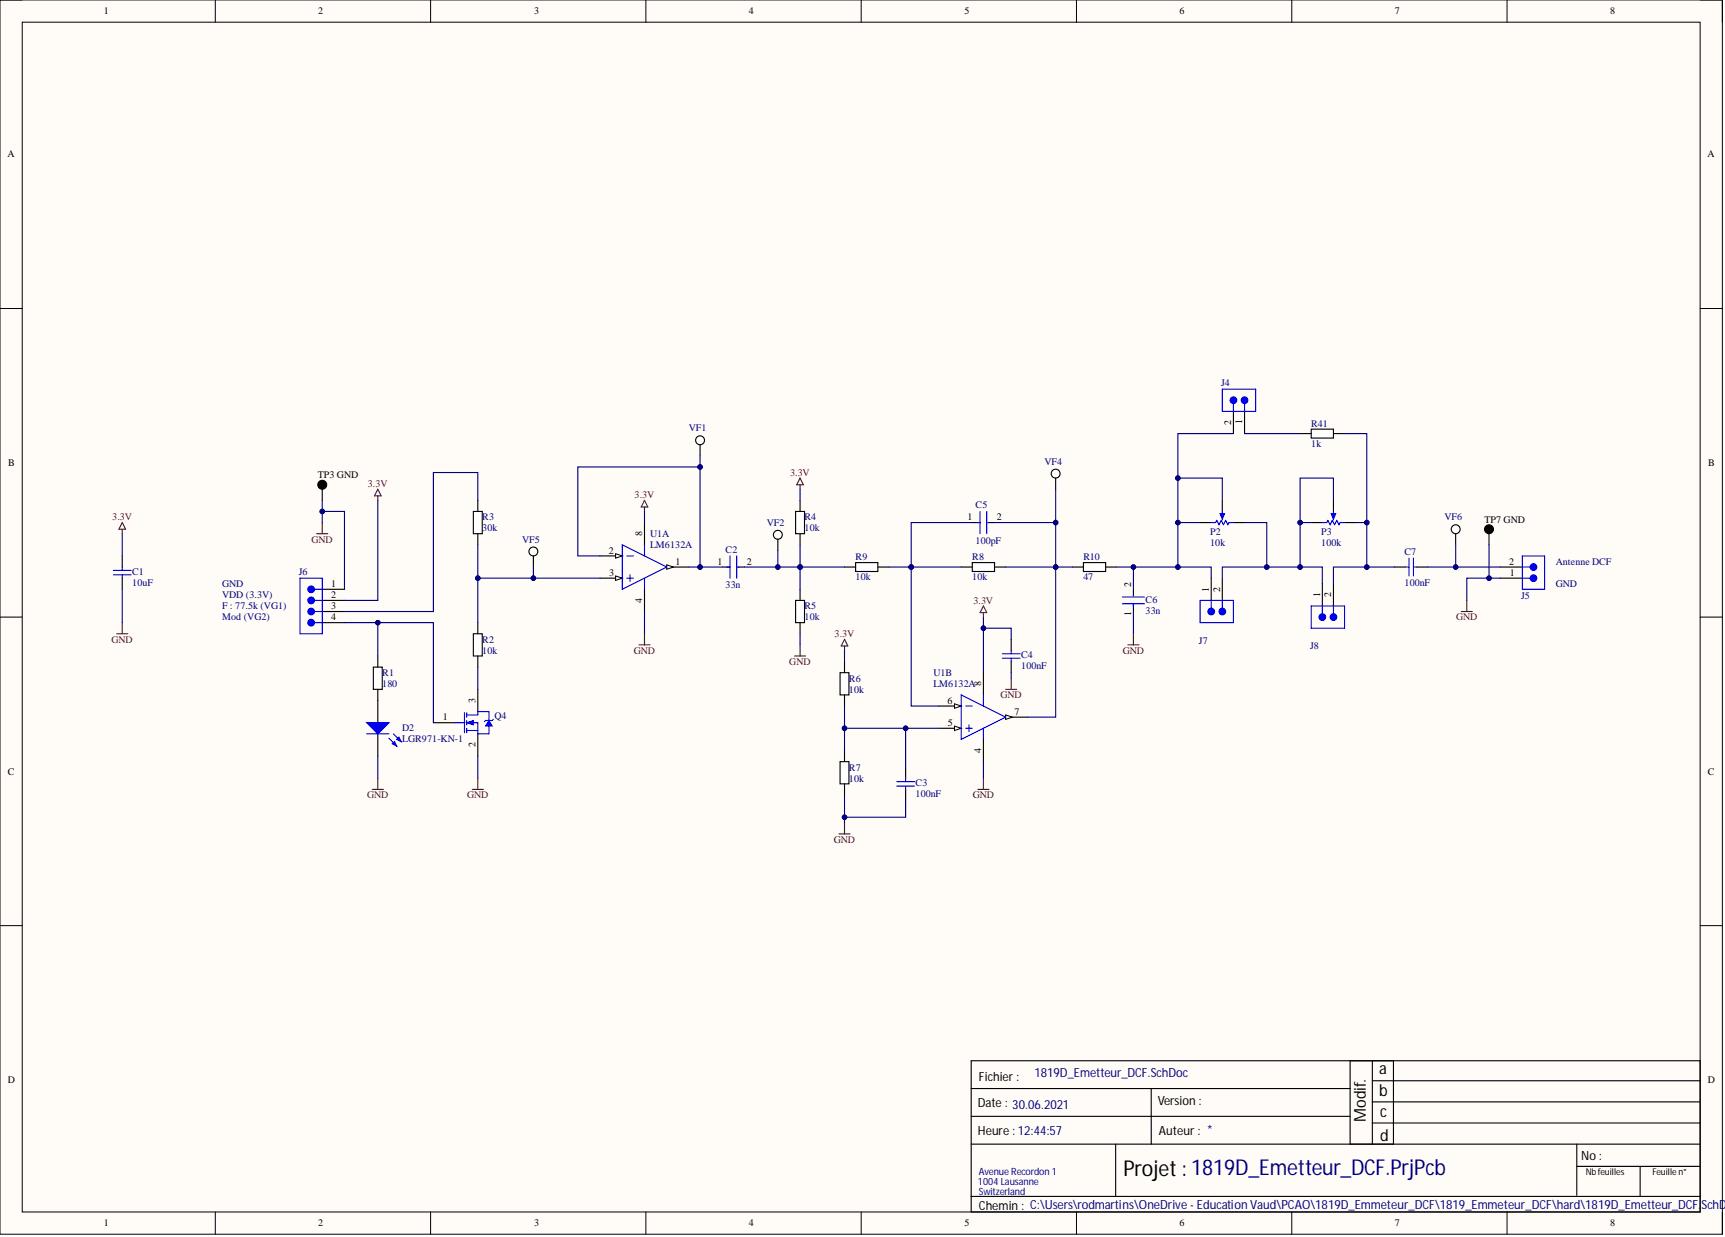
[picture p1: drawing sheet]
<svg xmlns="http://www.w3.org/2000/svg" width="393mm" height="282mm" viewBox="0 0 393 282" stroke-linecap="round" stroke-linejoin="round" font-family="sans-serif">
<defs><g id="words">
<text font-size="5" x="256.2" y="268">Projet : 1819D_Emetteur_DCF.PrjPcb</text>
<g font-size="3.7">
<text x="314.5" y="244.7">a</text>
<text x="314.5" y="249.8">b</text>
<text x="311.4" y="255.6" transform="rotate(-90 311.4 255.6)">Modif.</text>
<text x="314.7" y="254.6">c</text>
<text x="314.7" y="260">d</text>
</g>
<g font-size="2.9" fill="#000080">
<text x="235.9" y="245.5">1819D_Emetteur_DCF.SchDoc</text>
<text x="388" y="275.4">SchDo</text>
</g>
<g font-size="2.9">
<text x="223.2" y="246.3">Fichier :</text>
<text x="264" y="251.8">Version :</text>
<text x="223" y="252.4">Date : 30.06.2021</text>
<text x="223" y="258.7">Heure : 12:44:57</text>
<text x="264.3" y="258.7">Auteur : *</text>
<text x="360.6" y="264.3">No :</text>
<text x="223.2" y="275.7">Chemin : C:\Users\rodmartins\OneDrive - Education Vaud\PCAO\1819D_Emmeteur_DCF\1819_Emmeteur_DCF\hard\1819D_Emetteur_DCF.</text>
</g>
<g font-size="2.3">
<text x="23.6" y="3.3">1</text>
<text x="72.6" y="3.3">2</text>
<text x="121.8" y="3.3">3</text>
<text x="170.8" y="3.3">4</text>
<text x="219.9" y="3.3">5</text>
<text x="268.9" y="3.3">6</text>
<text x="318.1" y="3.3">7</text>
<text x="367.2" y="3.3">8</text>
<text x="1.7" y="35.9">A</text>
<text x="389.4" y="35.9">A</text>
<text x="280.8" y="96.8" transform="rotate(-90 280.8 96.8)">2</text>
<text x="283.3" y="96.6" transform="rotate(-90 283.3 96.6)">1</text>
<text x="1.9" y="106.2">B</text>
<text x="389.5" y="106.2">B</text>
<text x="72.5" y="108.9">TP3 GND</text>
<text x="220.6" y="118.6">1</text>
<text x="227.3" y="118.6">2</text>
<text x="338.5" y="119.1">TP7 GND</text>
<text x="146.5" y="122.1" transform="rotate(-90 146.5 122.1)">8</text>
<text x="138.9" y="126.2">2</text>
<text x="138.9" y="131.2">3</text>
<text x="154.1" y="128.7">1</text>
<text x="163.6" y="128.7">1</text>
<text x="170.3" y="128.7">2</text>
<text x="344.1" y="128.7">2</text>
<text x="344.3" y="131.2">1</text>
<text x="75.5" y="133.8">1</text>
<text x="75.5" y="136.3">2</text>
<text x="146.5" y="137.4" transform="rotate(-90 146.5 137.4)">4</text>
<text x="257.9" y="133.8" transform="rotate(-90 257.9 133.8)">2</text>
<text x="275.7" y="134.8" transform="rotate(-90 275.7 134.8)">1</text>
<text x="278.2" y="134.8" transform="rotate(-90 278.2 134.8)">2</text>
<text x="301" y="136.1" transform="rotate(-90 301 136.1)">1</text>
<text x="303.6" y="136.1" transform="rotate(-90 303.6 136.1)">2</text>
<text x="75.5" y="138.8">3</text>
<text x="75.5" y="141.4">4</text>
<text x="257.9" y="140.4" transform="rotate(-90 257.9 140.4)">1</text>
<text x="108.4" y="160.1" transform="rotate(-90 108.4 160.1)">3</text>
<text x="216.1" y="160.4">6</text>
<text x="223.7" y="156.3" transform="rotate(-90 223.7 156.3)">8</text>
<text x="101" y="164.2">1</text>
<text x="216.1" y="165.4">5</text>
<text x="231.3" y="162.9">7</text>
<text x="108.4" y="170.3" transform="rotate(-90 108.4 170.3)">2</text>
<text x="223.7" y="171.6" transform="rotate(-90 223.7 171.6)">4</text>
<text x="1.8" y="176.5">C</text>
<text x="389.5" y="176.5">C</text>
<text x="1.8" y="246.9">D</text>
<text x="389.5" y="246.9">D</text>
<text x="23.6" y="279.5">1</text>
<text x="72.6" y="279.5">2</text>
<text x="121.8" y="279.5">3</text>
<text x="170.8" y="279.5">4</text>
<text x="219.9" y="279.5">5</text>
<text x="268.9" y="279.5">6</text>
<text x="318.1" y="279.5">7</text>
<text x="367.2" y="279.5">8</text>
</g>
<g font-size="2.3" fill="#000080">
<text x="278.5" y="87.9">J4</text>
<text x="157.1" y="98.3">VF1</text>
<text x="299" y="97.3">R41</text>
<text x="299" y="101.8">1k</text>
<text x="238.2" y="105.9">VF4</text>
<text x="110" y="118.6">R3</text>
<text x="174.8" y="119.8">VF2</text>
<text x="183.5" y="118.6">R4</text>
<text x="222.5" y="115.8">C5</text>
<text x="329.4" y="118.6">VF6</text>
<text x="110" y="121.1">30k</text>
<text x="119.1" y="123.6">VF5</text>
<text x="148.2" y="122.4">U1A</text>
<text x="148.2" y="124.9">LM6132A</text>
<text x="165.5" y="125.9">C2</text>
<text x="183.5" y="121.1">10k</text>
<text x="222.5" y="123.9">100pF</text>
<text x="275.9" y="121.9">P2</text>
<text x="275.9" y="124.4">10k</text>
<text x="301.3" y="121.9">P3</text>
<text x="301.3" y="124.4">100k</text>
<text x="30.2" y="131">C1</text>
<text x="68.2" y="131">J6</text>
<text x="195.1" y="127.7">R9</text>
<text x="221.7" y="127.7">R8</text>
<text x="247" y="127.7">R10</text>
<text x="320.3" y="126.4">C7</text>
<text x="354.7" y="128.7">Antenne DCF</text>
<text x="30.2" y="133.5">10uF</text>
<text x="50.7" y="133.8">GND</text>
<text x="50.7" y="136.3">VDD (3.3V)</text>
<text x="165.5" y="134">33n</text>
<text x="195.1" y="132.3">10k</text>
<text x="221.7" y="132.3">10k</text>
<text x="247" y="132.3">47</text>
<text x="261.2" y="137.3">C6</text>
<text x="320.3" y="133.5">100nF</text>
<text x="346.9" y="136.6">J5</text>
<text x="354.7" y="133.8">GND</text>
<text x="50.7" y="138.8">F : 77.5k (VG1)</text>
<text x="50.7" y="141.4">Mod (VG2)</text>
<text x="183.5" y="138.8">R5</text>
<text x="183.5" y="141.4">10k</text>
<text x="261.2" y="139.9">33n</text>
<text x="110" y="146.4">R2</text>
<text x="110" y="149">10k</text>
<text x="232.9" y="150">C4</text>
<text x="273.4" y="146.7">J7</text>
<text x="298.7" y="148">J8</text>
<text x="87.2" y="154">R1</text>
<text x="193.6" y="155.3">R6</text>
<text x="212.8" y="154">U1B</text>
<text x="232.9" y="152.5">100nF</text>
<text x="87.2" y="156.6">180</text>
<text x="193.6" y="157.8">10k</text>
<text x="212.8" y="156.6">LM6132A</text>
<text x="91.7" y="166.5">D2</text>
<text x="112.8" y="163.9">Q4</text>
<text x="91.7" y="169">LGR971-KN-1</text>
<text x="193.6" y="175.6">R7</text>
<text x="193.6" y="178.1">10k</text>
<text x="208.8" y="179.1">C3</text>
<text x="208.8" y="181.7">100nF</text>
<text x="223.2" y="267.7">Avenue Recordon 1</text>
<text x="223" y="270">1004Lausanne</text>
<text x="223.2" y="272.3">Switzerland</text>
</g>
<g font-size="2.3" fill="#800000">
<text x="83.9" y="111">3.3V</text>
<text x="144.7" y="113.5">3.3V</text>
<text x="180.2" y="108.4">3.3V</text>
<text x="25.6" y="118.6">3.3V</text>
<text x="71" y="123.6">GND</text>
<text x="222" y="137.6">3.3V</text>
<text x="332" y="141.4">GND</text>
<text x="25.4" y="146.4">GND</text>
<text x="144.5" y="149">GND</text>
<text x="190.3" y="145.2">3.3V</text>
<text x="256" y="149">GND</text>
<text x="180" y="151.5">GND</text>
<text x="228.1" y="159.1">GND</text>
<text x="83.7" y="181.9">GND</text>
<text x="106.5" y="181.9">GND</text>
<text x="221.8" y="181.9">GND</text>
<text x="190.1" y="192">GND</text>
</g>
<g font-size="2.1">
<text x="361.6" y="267.7">Nbfeuilles</text>
<text x="376.8" y="267.7">Feuille n°</text>
</g>
</g></defs>
<path d="M0 0h392.7v281.2h-392.7z" fill-rule="evenodd" fill="#fffcf8"/>
<path d="M0 0h392.7v281.2h-392.7z" fill="none" stroke="#000" stroke-width=".23"/>
<path d="M5.1 5.1h382.6v271.1h-382.6z" fill-rule="evenodd" fill="#fffcf8"/>
<g fill="none" stroke="#000" stroke-width=".23">
<path d="M0 0h5.1M49.1 0v5.1M98.2 0v5.1M147.3 0v5.1M196.4 0v5.1M245.5 0v5.1M294.6 0v5.1M343.7 0v5.1M387.7 0h5v5.1M5.1 5.1h382.6v271.1h-382.6zM0 70.3h5.1M387.7 70.3h5"/>
<path d="M0 140.6h5.1M387.7 140.6h5M0 210.9h5.1M387.7 210.9h5M49.1 276.2v5M98.2 276.2v5M147.3 276.2v5M196.4 276.2v5M245.5 276.2v5M294.6 276.2v5M343.7 276.2v5M392.7 276.2v5"/>
</g>
<g fill="none" stroke="#000" stroke-width=".25">
<path d="M221.5 241.7h166.2v34.5h-166.2zM221.5 248h86.4M221.5 254.4h86.4M262.5 248v12.7M307.9 241.7v19M312.9 241.7v19M312.9 246.3h74.8M312.9 251.1h74.8M312.9 255.9h74.8M317.7 241.7v19M221.5 272.6h166.2M221.5 260.7h166.2"/>
<path d="M254.4 260.7v11.9M359.6 260.7v11.7M359.6 265.8h28.1M374 265.8v6.8"/>
</g>
<path d="M147 115.5v1M147 114l.7 1.5h-1.5zM145.7 146.9h2.5M147 144.4v2.5" fill="none" stroke="#800000" stroke-width=".25"/>
<path d="M181.4 116.5h2.1v5.1h-2.1z" fill-rule="evenodd" fill="#fff"/>
<path d="M181.4 116.5h2.1v5.1h-2.1zM182.4 114v2.5M182.4 121.6v2.5" fill="none" stroke="#000" stroke-width=".25"/>
<path d="M181.4 136.8h2.1v5.1h-2.1z" fill-rule="evenodd" fill="#fff"/>
<path d="M181.4 136.8h2.1v5.1h-2.1zM182.4 134.3v2.5M182.4 141.9v2.5" fill="none" stroke="#000" stroke-width=".25"/>
<path d="M195.1 128.2h5.1v2h-5.1z" fill-rule="evenodd" fill="#fff"/>
<path d="M192.6 129.2h2.5M195.1 128.2h5.1v2h-5.1zM200.2 129.2h2.5" fill="none" stroke="#000" stroke-width=".25"/>
<path d="M221.7 128.2h5.1v2h-5.1z" fill-rule="evenodd" fill="#fff"/>
<path d="M219.2 129.2h2.5M221.7 128.2h5.1v2h-5.1zM226.8 129.2h2.5" fill="none" stroke="#000" stroke-width=".25"/>
<path d="M191.6 153.3h2v5h-2z" fill-rule="evenodd" fill="#fff"/>
<path d="M191.6 153.3h2v5h-2zM192.6 150.7v2.6M192.6 158.3v2.6" fill="none" stroke="#000" stroke-width=".25"/>
<path d="M191.6 173.6h2v5h-2z" fill-rule="evenodd" fill="#fff"/>
<path d="M191.6 173.6h2v5h-2zM192.6 171v2.6M192.6 178.6v2.6" fill="none" stroke="#000" stroke-width=".25"/>
<g fill="none" stroke="#800000" stroke-width=".25">
<path d="M182.4 110.5v1M182.4 108.9l.8 1.6h-1.5zM224.2 138.1l.8 1.5h-1.5zM224.2 139.6v1M181.2 149.5h2.5M182.4 146.9v2.6M192.6 145.7l.7 1.5h-1.5zM192.6 147.2v1M229.3 157.1h2.5M230.6 154.5v2.6M223 179.9h2.5M224.2 177.4v2.5"/>
<path d="M191.3 190h2.5M192.6 187.5v2.5"/>
</g>
<path d="M107.9 116.5h2.1v5.1h-2.1z" fill-rule="evenodd" fill="#fff"/>
<path d="M107.9 116.5h2.1v5.1h-2.1zM109 114v2.5M109 121.6v2.5" fill="none" stroke="#000" stroke-width=".25"/>
<path d="M107.9 144.4h2.1v5.1h-2.1z" fill-rule="evenodd" fill="#fff"/>
<path d="M107.9 144.4h2.1v5.1h-2.1zM109 141.9v2.5M109 149.5v2.5" fill="none" stroke="#000" stroke-width=".25"/>
<path d="M27.9 119.1l.7 1.5h-1.5zM27.9 120.6v1M26.6 144.4h2.5M27.9 141.9v2.5" fill="none" stroke="#800000" stroke-width=".25"/>
<path d="M247 128.2h5.1v2h-5.1z" fill-rule="evenodd" fill="#fff"/>
<path d="M244.5 129.2h2.5M247 128.2h5.1v2h-5.1zM252.1 129.2h2.6M109 157.1v5M98.8 164.7h5.1M109 167.2v5.1" fill="none" stroke="#000" stroke-width=".25"/>
<path d="M73.5 119.1v2.5M86.2 111.5l.7 1.5h-1.5zM86.2 113v1M72.2 121.6h2.5M257.2 146.9h2.5M258.5 144.4v2.5M107.7 179.9h2.5M109 177.4v2.5" fill="none" stroke="#800000" stroke-width=".25"/>
<path d="M103.9 164.7h2M105.9 162.4v4.6M106.4 162.9h2.6M106.4 164.7h2.6v2.5M106.4 166.5h2.6M106.4 162.4v1M106.4 164.2v1M106.4 165.9v1.1" fill="none" stroke="#00f" stroke-width=".25"/>
<path d="M106.4 164.7l1.5-.5v1z" fill="#00f"/>
<path d="M106.4 164.7l1.5-.5v1z" fill="none" stroke="#00f" stroke-width=".23"/>
<path d="M109 162.9v-.8h2.5v2.1M111.5 165.4v1.8h-2.5" fill="none" stroke="#00f" stroke-width=".25"/>
<path d="M111.5 164.2l.7 1.2h-1.5z" fill="#00f"/>
<path d="M111.5 164.2l.7 1.2h-1.5z" fill="none" stroke="#00f" stroke-width=".23"/>
<path d="M112.5 163.9l-.3 .3h-1.5l-.2 .2" fill="none" stroke="#00f" stroke-width=".25"/>
<circle cx="121.6" cy="125.7" r="1.01" fill="#fff"/>
<g fill="none" stroke="#000" stroke-width=".25">
<path d="M121.6 126.7v2.5"/>
<circle cx="121.6" cy="125.7" r="1.01"/>
</g>
<circle cx="159.6" cy="100.3" r="1.01" fill="#fff"/>
<g fill="none" stroke="#000" stroke-width=".25">
<path d="M159.6 101.3v2.6"/>
<circle cx="159.6" cy="100.3" r="1.01"/>
</g>
<circle cx="177.4" cy="121.9" r="1.01" fill="#fff"/>
<g fill="none" stroke="#000" stroke-width=".25">
<path d="M177.4 122.9v2.5"/>
<circle cx="177.4" cy="121.9" r="1.01"/>
</g>
<circle cx="240.7" cy="107.9" r="1.01" fill="#fff"/>
<g fill="none" stroke="#000" stroke-width=".25">
<path d="M240.7 108.9v2.6M278.7 114v2.5M281.3 119.1h2.5"/>
<circle cx="240.7" cy="107.9" r="1.01"/>
</g>
<path d="M278.7 116.5v1.3" fill="none" stroke="#00f" stroke-width=".25"/>
<path d="M278.2 117h1l-.5 1.3z" fill="#00f"/>
<path d="M276.2 119.1h1l.3-.5 .5 1 .5-1 .5 1 .5-1 .5 1 .2-.5h1.1M278.2 117h1l-.5 1.3z" fill="none" stroke="#00f" stroke-width=".25"/>
<path d="M273.7 119.1h2.5" fill="none" stroke="#000" stroke-width=".25"/>
<path d="M299 97.8h5.1v2h-5.1z" fill-rule="evenodd" fill="#fff"/>
<path d="M296.5 98.8h2.5M299 97.8h5.1v2h-5.1zM304.1 98.8h2.5" fill="none" stroke="#000" stroke-width=".25"/>
<path d="M333.2 139.3h2.5M334.5 136.8v2.5" fill="none" stroke="#800000" stroke-width=".25"/>
<circle cx="331.9" cy="120.6" r="1.01" fill="#fff"/>
<g fill="none" stroke="#000" stroke-width=".25">
<path d="M304.1 114v2.5M306.6 119.1h2.5M331.9 121.6v2.5"/>
<circle cx="331.9" cy="120.6" r="1.01"/>
</g>
<path d="M304.1 116.5v1.3" fill="none" stroke="#00f" stroke-width=".25"/>
<path d="M303.6 117h1l-.5 1.3z" fill="#00f"/>
<path d="M301.5 119.1h1l.3-.5 .5 1 .5-1 .5 1 .5-1 .5 1 .3-.5h1M303.6 117h1l-.5 1.3z" fill="none" stroke="#00f" stroke-width=".25"/>
<path d="M299 119.1h2.5" fill="none" stroke="#000" stroke-width=".25"/>
<path d="M85.1 152h2.1v5.1h-2.1z" fill-rule="evenodd" fill="#fff"/>
<path d="M85.1 152h2.1v5.1h-2.1zM86.2 149.5v2.5M86.2 157.1v7.6M86.2 167.2v5.1" fill="none" stroke="#000" stroke-width=".25"/>
<path d="M84.9 179.9h2.5M86.2 177.4v2.5" fill="none" stroke="#800000" stroke-width=".25"/>
<path d="M83.6 164.7h5.1l-2.5 2.5z" fill="#00f"/>
<path d="M83.6 164.7h5.1l-2.5 2.5zM88.7 168.2l1.8 1.8" fill="none" stroke="#00f" stroke-width=".25"/>
<path d="M89.4 169.5l.6-.5 .5 1z" fill="#00f"/>
<path d="M83.6 167.2h5.1M89.4 169.5l.6-.5 .5 1zM89.7 167.2l1.8 1.8" fill="none" stroke="#00f" stroke-width=".25"/>
<path d="M90.5 168.5l.5-.5 .5 1z" fill="#00f"/>
<g fill="none" stroke="#00f" stroke-width=".25">
<path d="M222.7 119.1h.8M223.5 116.5v5.1M225 116.5v5.1M225.3 119.1h.2M25.8 130h4.1M25.8 131h4.1M27.9 129.2v.8M27.9 131v.7M165.7 129.2h.8M166.5 126.7v5M168 126.7v5M168.2 129.2h.3"/>
<path d="M255.9 137.6h5.1M255.9 136.1h5.1M258.5 135.5v.3M258.5 137.6v.7M90.5 168.5l.5-.5 .5 1z"/>
</g>
<g fill="none" stroke="#000" stroke-width=".25">
<path d="M73.5 111.5v2.5M221.7 119.1h1.8M225.3 119.1h1.5M27.9 126.7v2.5M27.9 131.7v2.6M136.8 131.7h5.1M164.7 129.2h1.8M168.2 129.2h1.6M258.5 134.3v1.5M258.5 137.6v1.7M339.5 121.6v2.5"/>
<circle cx="73.5" cy="110.5" r="1.01"/>
<circle cx="339.5" cy="120.6" r="1.01"/>
</g>
<g fill="#000">
<circle cx="73.5" cy="110.5" r="1.01"/>
<circle cx="339.5" cy="120.6" r="1.01"/>
</g>
<path d="M140.4 131.2l1.5 .5-1.5 .6z" fill="#f8fcff"/>
<path d="M140.4 131.2l1.5 .5-1.5 .6z" fill="none" stroke="#000" stroke-width=".23"/>
<path d="M136.8 126.7h5.1" fill="none" stroke="#000" stroke-width=".25"/>
<path d="M140.4 126.2l1.5 .5-1.5 .5z" fill="#f8fcff"/>
<path d="M140.4 126.2l1.5 .5-1.5 .5z" fill="none" stroke="#000" stroke-width=".23"/>
<path d="M152 129.2h5.1" fill="none" stroke="#000" stroke-width=".25"/>
<path d="M152 128.7l1.6 .5-1.6 .5z" fill="#f8fcff"/>
<path d="M152 128.7l1.6 .5-1.6 .5z" fill="none" stroke="#000" stroke-width=".23"/>
<path d="M141.9 124.1l10.1 5.1-10.1 5.1zM142.9 126.7h1.5M142.9 131.7h1.5M143.7 131v1.5M147 124.1v2.6M147 131.7v2.6" fill="none" stroke="#00f" stroke-width=".25"/>
<path d="M147 119.1v5M147 134.3v5M214.1 165.9h5.1" fill="none" stroke="#000" stroke-width=".25"/>
<path d="M217.7 165.4l1.5 .5-1.5 .6z" fill="#f8fcff"/>
<path d="M217.7 165.4l1.5 .5-1.5 .6z" fill="none" stroke="#000" stroke-width=".23"/>
<path d="M214.1 160.9h5.1" fill="none" stroke="#000" stroke-width=".25"/>
<path d="M217.7 160.4l1.5 .5-1.5 .5z" fill="#f8fcff"/>
<path d="M217.7 160.4l1.5 .5-1.5 .5z" fill="none" stroke="#000" stroke-width=".23"/>
<path d="M229.3 163.4h5.1" fill="none" stroke="#000" stroke-width=".25"/>
<path d="M229.3 162.9l1.5 .5-1.5 .5z" fill="#f8fcff"/>
<path d="M229.3 162.9l1.5 .5-1.5 .5z" fill="none" stroke="#000" stroke-width=".23"/>
<path d="M278.7 88.7h7.6v5h-7.6zM281.3 92v1.7M219.2 158.3l10.1 5.1-10.1 5.1zM224.2 158.3v2.6M220.2 160.9h1.5M220.2 165.9h1.5M221 165.2v1.5M224.2 165.9v2.6" fill="none" stroke="#00f" stroke-width=".25"/>
<path d="M281.3 93.7v5.1M283.8 93.7v5.1M224.2 153.3v5M224.2 168.5v5.1" fill="none" stroke="#000" stroke-width=".25"/>
<circle cx="281.3" cy="91.2" r=".76" fill="#00f"/>
<g fill="none" stroke="#00f" stroke-width=".25">
<path d="M283.8 92v1.7"/>
<circle cx="281.3" cy="91.2" r=".76"/>
</g>
<circle cx="283.8" cy="91.2" r=".76" fill="#00f"/>
<g fill="none" stroke="#00f" stroke-width=".25">
<path d="M273.7 136.8h7.6v5.1h-7.6zM278.7 136.8v1.8"/>
<circle cx="283.8" cy="91.2" r=".76"/>
</g>
<path d="M276.2 131.7v5.1M278.7 131.7v5.1" fill="none" stroke="#000" stroke-width=".25"/>
<circle cx="278.7" cy="139.3" r=".76" fill="#00f"/>
<g fill="none" stroke="#00f" stroke-width=".25">
<path d="M276.2 136.8v1.8"/>
<circle cx="278.7" cy="139.3" r=".76"/>
</g>
<circle cx="276.2" cy="139.3" r=".76" fill="#00f"/>
<g fill="none" stroke="#00f" stroke-width=".25">
<path d="M299 138.1h7.6v5h-7.6zM304.1 138.1v1.8"/>
<circle cx="276.2" cy="139.3" r=".76"/>
</g>
<path d="M301.5 133v5.1M304.1 133v5.1" fill="none" stroke="#000" stroke-width=".25"/>
<circle cx="304.1" cy="140.6" r=".76" fill="#00f"/>
<g fill="none" stroke="#00f" stroke-width=".25">
<path d="M301.5 138.1v1.8"/>
<circle cx="304.1" cy="140.6" r=".76"/>
</g>
<circle cx="301.5" cy="140.6" r=".76" fill="#00f"/>
<g fill="none" stroke="#00f" stroke-width=".25">
<path d="M71.7 134.3h1.8"/>
<circle cx="301.5" cy="140.6" r=".76"/>
</g>
<path d="M73.5 134.3h5M73.5 136.8h5M73.5 139.3h5M73.5 141.9h5" fill="none" stroke="#000" stroke-width=".25"/>
<circle cx="70.9" cy="134.3" r=".76" fill="#00f"/>
<g fill="none" stroke="#00f" stroke-width=".25">
<path d="M68.4 131.7h5.1v12.7h-5.1zM71.7 136.8h1.8"/>
<circle cx="70.9" cy="134.3" r=".76"/>
</g>
<circle cx="70.9" cy="136.8" r=".76" fill="#00f"/>
<g fill="none" stroke="#00f" stroke-width=".25">
<path d="M71.7 139.3h1.8M71.7 141.9h1.8"/>
<circle cx="70.9" cy="136.8" r=".76"/>
</g>
<circle cx="70.9" cy="139.3" r=".76" fill="#00f"/>
<circle cx="70.9" cy="139.3" r=".76" fill="none" stroke="#00f" stroke-width=".25"/>
<circle cx="70.9" cy="141.9" r=".76" fill="#00f"/>
<g fill="none" stroke="#00f" stroke-width=".25">
<path d="M347.1 126.7h5.1v7.6h-5.1zM347.1 129.2h1.8"/>
<circle cx="70.9" cy="141.9" r=".76"/>
</g>
<path d="M342.1 129.2h5M342.1 131.7h5" fill="none" stroke="#000" stroke-width=".25"/>
<circle cx="349.7" cy="129.2" r=".76" fill="#00f"/>
<g fill="none" stroke="#00f" stroke-width=".25">
<path d="M347.1 131.7h1.8"/>
<circle cx="349.7" cy="129.2" r=".76"/>
</g>
<circle cx="349.7" cy="131.7" r=".76" fill="#00f"/>
<g fill="none" stroke="#00f" stroke-width=".25">
<path d="M320.5 129.2h.8M321.3 127.2v4M322.3 127.2v4M322.3 129.2h.8M228.6 149h4M228.6 150h4M230.6 148.2v.8M230.6 150v.7M204.5 178.1h4M204.5 179.1h4M206.5 177.4v.7M206.5 179.1v.8"/>
<circle cx="349.7" cy="131.7" r=".76"/>
</g>
<path d="M318 129.2h2.5M323.1 129.2h2.5M230.6 145.7v2.5M230.6 150.7v2.6M206.5 174.8v2.6M206.5 179.9v2.5" fill="none" stroke="#000" stroke-width=".25"/>
<path d="M331.9 124.1v5.1" fill="none" stroke="#000080" stroke-width=".25"/>
<circle cx="331.9" cy="129.2" r=".51" fill="#000080"/>
<circle cx="331.9" cy="129.2" r=".51" fill="none" stroke="#000080" stroke-width=".23"/>
<path d="M73.5 119.1v-2.6h5v17.8" fill="none" stroke="#000080" stroke-width=".25"/>
<circle cx="73.5" cy="116.5" r=".51" fill="#000080"/>
<circle cx="73.5" cy="116.5" r=".51" fill="none" stroke="#000080" stroke-width=".23"/>
<path d="M78.5 141.9h20.3v22.8" fill="none" stroke="#000080" stroke-width=".25"/>
<circle cx="86.2" cy="141.9" r=".51" fill="#000080"/>
<circle cx="86.2" cy="141.9" r=".51" fill="none" stroke="#000080" stroke-width=".23"/>
<path d="M86.2 114v22.8h-7.7M109 114v-6.3h-10.2v31.6h-20.3M136.8 131.7h-27.8v10.2" fill="none" stroke="#000080" stroke-width=".25"/>
<circle cx="121.6" cy="131.7" r=".51" fill="#000080"/>
<circle cx="121.6" cy="131.7" r=".51" fill="none" stroke="#000080" stroke-width=".23"/>
<circle cx="109" cy="131.7" r=".51" fill="#000080"/>
<circle cx="109" cy="131.7" r=".51" fill="none" stroke="#000080" stroke-width=".23"/>
<path d="M136.8 126.7h-5v-20.3h27.8v22.8h5.1" fill="none" stroke="#000080" stroke-width=".25"/>
<circle cx="159.6" cy="129.2" r=".51" fill="#000080"/>
<circle cx="159.6" cy="129.2" r=".51" fill="none" stroke="#000080" stroke-width=".23"/>
<circle cx="159.6" cy="106.4" r=".51" fill="#000080"/>
<circle cx="159.6" cy="106.4" r=".51" fill="none" stroke="#000080" stroke-width=".23"/>
<path d="M157.1 129.2h2.5" fill="none" stroke="#000080" stroke-width=".25"/>
<circle cx="159.6" cy="129.2" r=".51" fill="#000080"/>
<circle cx="159.6" cy="129.2" r=".51" fill="none" stroke="#000080" stroke-width=".23"/>
<path d="M169.8 129.2h12.6" fill="none" stroke="#000080" stroke-width=".25"/>
<circle cx="177.4" cy="129.2" r=".51" fill="#000080"/>
<circle cx="177.4" cy="129.2" r=".51" fill="none" stroke="#000080" stroke-width=".23"/>
<circle cx="182.4" cy="129.2" r=".51" fill="#000080"/>
<circle cx="182.4" cy="129.2" r=".51" fill="none" stroke="#000080" stroke-width=".23"/>
<path d="M182.4 129.2h10.2" fill="none" stroke="#000080" stroke-width=".25"/>
<circle cx="182.4" cy="129.2" r=".51" fill="#000080"/>
<circle cx="182.4" cy="129.2" r=".51" fill="none" stroke="#000080" stroke-width=".23"/>
<path d="M206.5 182.4v3.8h-13.9" fill="none" stroke="#000080" stroke-width=".25"/>
<circle cx="192.6" cy="186.2" r=".51" fill="#000080"/>
<circle cx="192.6" cy="186.2" r=".51" fill="none" stroke="#000080" stroke-width=".23"/>
<path d="M192.6 165.9h21.5" fill="none" stroke="#000080" stroke-width=".25"/>
<circle cx="206.5" cy="166" r=".51" fill="#000080"/>
<circle cx="206.5" cy="166" r=".51" fill="none" stroke="#000080" stroke-width=".23"/>
<circle cx="192.6" cy="166" r=".51" fill="#000080"/>
<circle cx="192.6" cy="166" r=".51" fill="none" stroke="#000080" stroke-width=".23"/>
<path d="M202.7 129.2h16.5" fill="none" stroke="#000080" stroke-width=".25"/>
<circle cx="207.8" cy="129.2" r=".51" fill="#000080"/>
<circle cx="207.8" cy="129.2" r=".51" fill="none" stroke="#000080" stroke-width=".23"/>
<path d="M207.8 129.2v31.7h6.3" fill="none" stroke="#000080" stroke-width=".25"/>
<circle cx="207.8" cy="129.2" r=".51" fill="#000080"/>
<circle cx="207.8" cy="129.2" r=".51" fill="none" stroke="#000080" stroke-width=".23"/>
<path d="M221.7 119.1h-13.9v10.1" fill="none" stroke="#000080" stroke-width=".25"/>
<circle cx="207.8" cy="129.2" r=".51" fill="#000080"/>
<circle cx="207.8" cy="129.2" r=".51" fill="none" stroke="#000080" stroke-width=".23"/>
<path d="M224.2 143.1h6.4v2.6" fill="none" stroke="#000080" stroke-width=".25"/>
<circle cx="224.2" cy="143.1" r=".51" fill="#000080"/>
<circle cx="224.2" cy="143.1" r=".51" fill="none" stroke="#000080" stroke-width=".23"/>
<path d="M226.8 119.1h13.9v10.1h-11.4" fill="none" stroke="#000080" stroke-width=".25"/>
<circle cx="240.7" cy="119.1" r=".51" fill="#000080"/>
<circle cx="240.7" cy="119.1" r=".51" fill="none" stroke="#000080" stroke-width=".23"/>
<circle cx="240.7" cy="129.2" r=".51" fill="#000080"/>
<circle cx="240.7" cy="129.2" r=".51" fill="none" stroke="#000080" stroke-width=".23"/>
<path d="M240.7 129.2h3.8" fill="none" stroke="#000080" stroke-width=".25"/>
<circle cx="240.7" cy="129.2" r=".51" fill="#000080"/>
<circle cx="240.7" cy="129.2" r=".51" fill="none" stroke="#000080" stroke-width=".23"/>
<path d="M254.7 129.2h3.8v5.1" fill="none" stroke="#000080" stroke-width=".25"/>
<circle cx="258.5" cy="129.2" r=".51" fill="#000080"/>
<circle cx="258.5" cy="129.2" r=".51" fill="none" stroke="#000080" stroke-width=".23"/>
<path d="M258.5 129.2h17.7v2.5" fill="none" stroke="#000080" stroke-width=".25"/>
<circle cx="258.5" cy="129.2" r=".51" fill="#000080"/>
<circle cx="258.5" cy="129.2" r=".51" fill="none" stroke="#000080" stroke-width=".23"/>
<circle cx="268.6" cy="129.2" r=".51" fill="#000080"/>
<circle cx="268.6" cy="129.2" r=".51" fill="none" stroke="#000080" stroke-width=".23"/>
<path d="M273.7 119.1h-5.1v10.1" fill="none" stroke="#000080" stroke-width=".25"/>
<circle cx="268.6" cy="119.1" r=".51" fill="#000080"/>
<circle cx="268.6" cy="119.1" r=".51" fill="none" stroke="#000080" stroke-width=".23"/>
<circle cx="268.6" cy="129.2" r=".51" fill="#000080"/>
<circle cx="268.6" cy="129.2" r=".51" fill="none" stroke="#000080" stroke-width=".23"/>
<path d="M278.7 114v-5.1h-10.1v10.2" fill="none" stroke="#000080" stroke-width=".25"/>
<circle cx="268.6" cy="108.9" r=".51" fill="#000080"/>
<circle cx="268.6" cy="108.9" r=".51" fill="none" stroke="#000080" stroke-width=".23"/>
<circle cx="268.6" cy="119.1" r=".51" fill="#000080"/>
<circle cx="268.6" cy="119.1" r=".51" fill="none" stroke="#000080" stroke-width=".23"/>
<path d="M281.3 98.8h-12.7v10.1" fill="none" stroke="#000080" stroke-width=".25"/>
<circle cx="268.6" cy="108.9" r=".51" fill="#000080"/>
<circle cx="268.6" cy="108.9" r=".51" fill="none" stroke="#000080" stroke-width=".23"/>
<path d="M283.8 119.1h5.1v10.1h-10.2v2.5" fill="none" stroke="#000080" stroke-width=".25"/>
<circle cx="288.9" cy="129.2" r=".51" fill="#000080"/>
<circle cx="288.9" cy="129.2" r=".51" fill="none" stroke="#000080" stroke-width=".23"/>
<path d="M283.8 98.8h12.7M288.9 129.2h12.6v3.8" fill="none" stroke="#000080" stroke-width=".25"/>
<circle cx="296.5" cy="129.2" r=".51" fill="#000080"/>
<circle cx="296.5" cy="129.2" r=".51" fill="none" stroke="#000080" stroke-width=".23"/>
<circle cx="288.9" cy="129.2" r=".51" fill="#000080"/>
<circle cx="288.9" cy="129.2" r=".51" fill="none" stroke="#000080" stroke-width=".23"/>
<path d="M304.1 114v-5.1h-7.6v10.2h2.5" fill="none" stroke="#000080" stroke-width=".25"/>
<circle cx="296.5" cy="119.1" r=".51" fill="#000080"/>
<circle cx="296.5" cy="119.1" r=".51" fill="none" stroke="#000080" stroke-width=".23"/>
<path d="M318 129.2h-13.9v3.8" fill="none" stroke="#000080" stroke-width=".25"/>
<circle cx="311.7" cy="129.2" r=".51" fill="#000080"/>
<circle cx="311.7" cy="129.2" r=".51" fill="none" stroke="#000080" stroke-width=".23"/>
<path d="M306.6 98.8h5.1v30.4" fill="none" stroke="#000080" stroke-width=".25"/>
<circle cx="311.7" cy="129.2" r=".51" fill="#000080"/>
<circle cx="311.7" cy="129.2" r=".51" fill="none" stroke="#000080" stroke-width=".23"/>
<circle cx="311.7" cy="119.1" r=".51" fill="#000080"/>
<circle cx="311.7" cy="119.1" r=".51" fill="none" stroke="#000080" stroke-width=".23"/>
<path d="M309.1 119.1h2.6" fill="none" stroke="#000080" stroke-width=".25"/>
<circle cx="311.7" cy="119.1" r=".51" fill="#000080"/>
<circle cx="311.7" cy="119.1" r=".51" fill="none" stroke="#000080" stroke-width=".23"/>
<path d="M325.6 129.2h16.5" fill="none" stroke="#000080" stroke-width=".25"/>
<circle cx="331.9" cy="129.2" r=".51" fill="#000080"/>
<circle cx="331.9" cy="129.2" r=".51" fill="none" stroke="#000080" stroke-width=".23"/>
<path d="M342.1 131.7h-7.6v5.1" fill="none" stroke="#000080" stroke-width=".25"/>
<circle cx="339.5" cy="131.7" r=".51" fill="#000080"/>
<circle cx="339.5" cy="131.7" r=".51" fill="none" stroke="#000080" stroke-width=".23"/>
<path d="M73.5 114v2.5M27.9 121.6v5.1M27.9 134.3v7.6" fill="none" stroke="#000080" stroke-width=".25"/>
<circle cx="73.5" cy="116.5" r=".51" fill="#000080"/>
<circle cx="73.5" cy="116.5" r=".51" fill="none" stroke="#000080" stroke-width=".23"/>
<path d="M86.2 141.9v7.6M86.2 172.3v5.1" fill="none" stroke="#000080" stroke-width=".25"/>
<circle cx="86.2" cy="141.9" r=".51" fill="#000080"/>
<circle cx="86.2" cy="141.9" r=".51" fill="none" stroke="#000080" stroke-width=".23"/>
<path d="M109 124.1v7.6M109 152v5.1M109 172.3v5.1" fill="none" stroke="#000080" stroke-width=".25"/>
<circle cx="109" cy="131.7" r=".51" fill="#000080"/>
<circle cx="109" cy="131.7" r=".51" fill="none" stroke="#000080" stroke-width=".23"/>
<path d="M121.6 129.2v2.5" fill="none" stroke="#000080" stroke-width=".25"/>
<circle cx="121.6" cy="131.7" r=".51" fill="#000080"/>
<circle cx="121.6" cy="131.7" r=".51" fill="none" stroke="#000080" stroke-width=".23"/>
<path d="M147 116.5v2.6M159.6 103.9v2.5M147 139.3v5.1" fill="none" stroke="#000080" stroke-width=".25"/>
<circle cx="159.6" cy="106.4" r=".51" fill="#000080"/>
<circle cx="159.6" cy="106.4" r=".51" fill="none" stroke="#000080" stroke-width=".23"/>
<path d="M177.4 125.4v3.8" fill="none" stroke="#000080" stroke-width=".25"/>
<circle cx="177.4" cy="129.2" r=".51" fill="#000080"/>
<circle cx="177.4" cy="129.2" r=".51" fill="none" stroke="#000080" stroke-width=".23"/>
<path d="M182.4 124.1v10.2M182.4 144.4v2.5" fill="none" stroke="#000080" stroke-width=".25"/>
<circle cx="182.4" cy="129.2" r=".51" fill="#000080"/>
<circle cx="182.4" cy="129.2" r=".51" fill="none" stroke="#000080" stroke-width=".23"/>
<path d="M182.4 111.5v2.5M192.6 181.2v6.3" fill="none" stroke="#000080" stroke-width=".25"/>
<circle cx="192.6" cy="186.2" r=".51" fill="#000080"/>
<circle cx="192.6" cy="186.2" r=".51" fill="none" stroke="#000080" stroke-width=".23"/>
<path d="M192.6 160.9v10.1" fill="none" stroke="#000080" stroke-width=".25"/>
<circle cx="192.6" cy="166" r=".51" fill="#000080"/>
<circle cx="192.6" cy="166" r=".51" fill="none" stroke="#000080" stroke-width=".23"/>
<path d="M192.6 148.2v2.5M206.5 165.9v8.9" fill="none" stroke="#000080" stroke-width=".25"/>
<circle cx="206.5" cy="166" r=".51" fill="#000080"/>
<circle cx="206.5" cy="166" r=".51" fill="none" stroke="#000080" stroke-width=".23"/>
<path d="M224.2 140.6v12.7M224.2 173.6v3.8" fill="none" stroke="#000080" stroke-width=".25"/>
<circle cx="224.2" cy="143.1" r=".51" fill="#000080"/>
<circle cx="224.2" cy="143.1" r=".51" fill="none" stroke="#000080" stroke-width=".23"/>
<path d="M240.7 111.5v7.6M230.6 153.3v1.2" fill="none" stroke="#000080" stroke-width=".25"/>
<circle cx="240.7" cy="119.1" r=".51" fill="#000080"/>
<circle cx="240.7" cy="119.1" r=".51" fill="none" stroke="#000080" stroke-width=".23"/>
<path d="M296.5 119.1v10.1M258.5 139.3v5.1" fill="none" stroke="#000080" stroke-width=".25"/>
<circle cx="296.5" cy="119.1" r=".51" fill="#000080"/>
<circle cx="296.5" cy="119.1" r=".51" fill="none" stroke="#000080" stroke-width=".23"/>
<circle cx="296.5" cy="129.2" r=".51" fill="#000080"/>
<circle cx="296.5" cy="129.2" r=".51" fill="none" stroke="#000080" stroke-width=".23"/>
<path d="M339.5 124.1v7.6" fill="none" stroke="#000080" stroke-width=".25"/>
<circle cx="339.5" cy="131.7" r=".51" fill="#000080"/>
<circle cx="339.5" cy="131.7" r=".51" fill="none" stroke="#000080" stroke-width=".23"/>
<path d="M240.7 129.2v34.2h-6.3" fill="none" stroke="#000080" stroke-width=".25"/>
<circle cx="240.7" cy="129.2" r=".51" fill="#000080"/>
<circle cx="240.7" cy="129.2" r=".51" fill="none" stroke="#000080" stroke-width=".23"/>
<use href="#words"/>
</svg>
